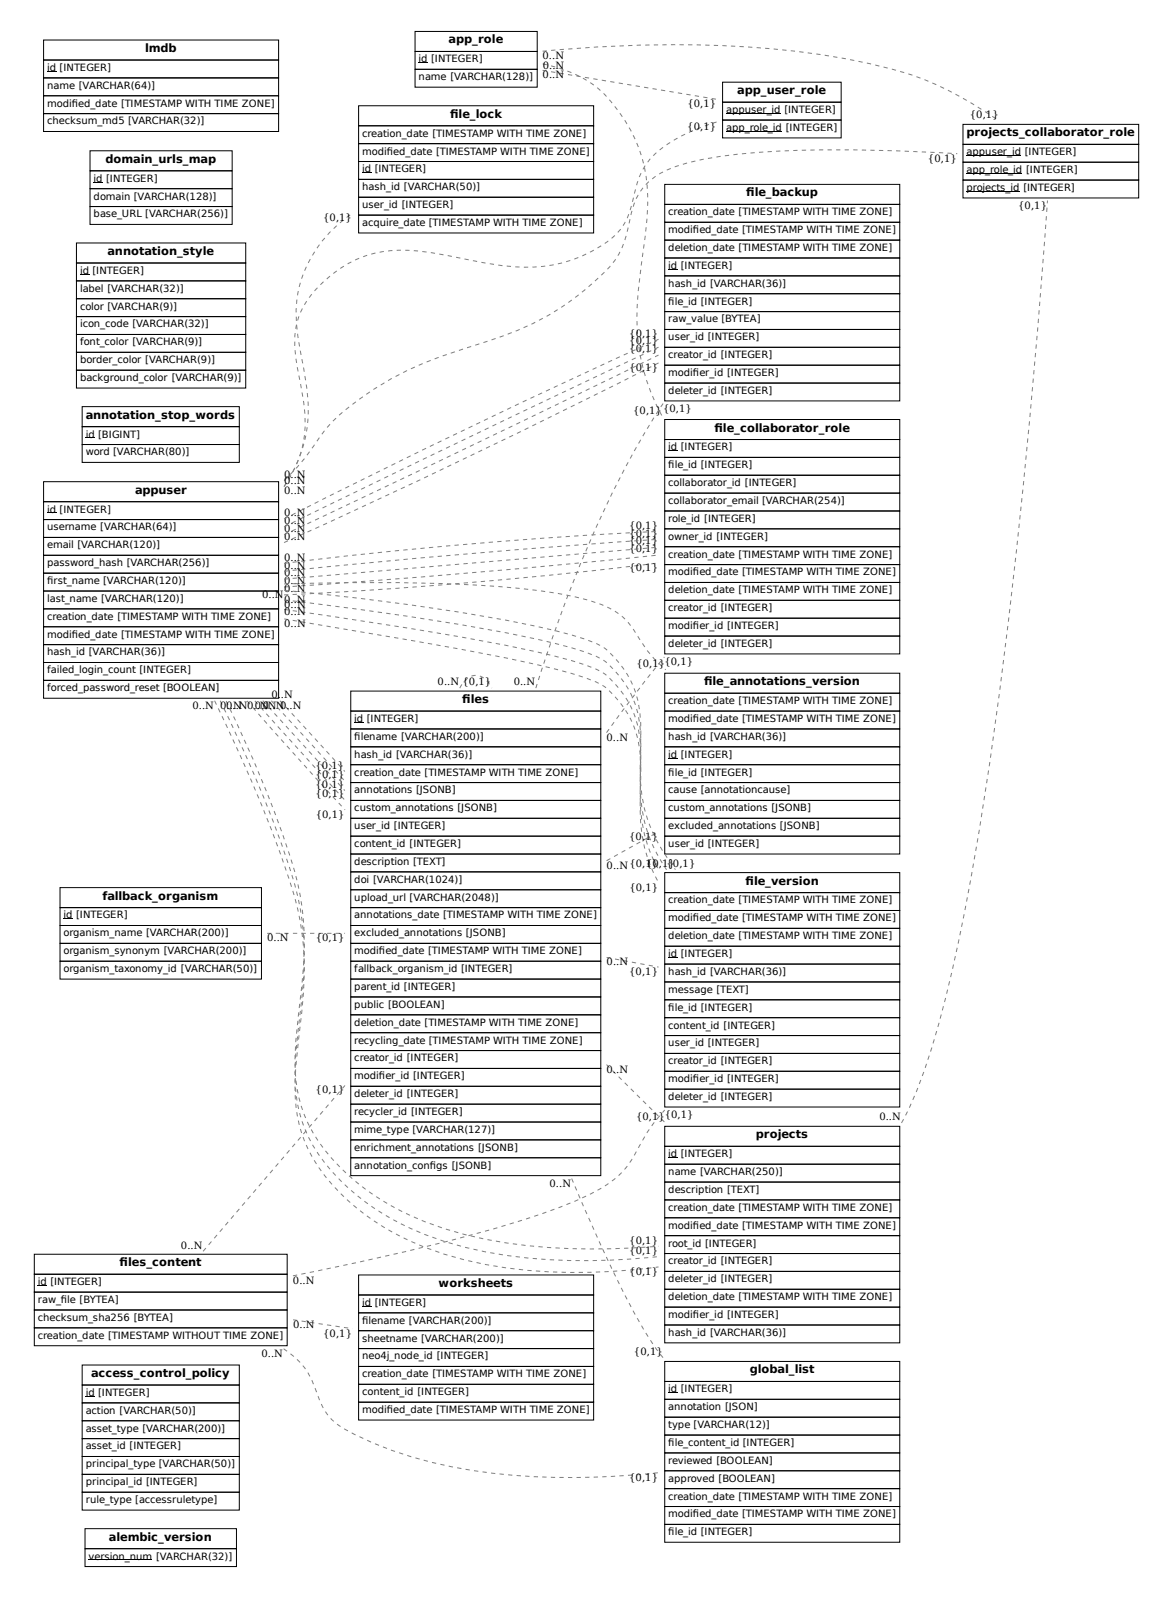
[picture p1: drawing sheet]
<svg xmlns="http://www.w3.org/2000/svg" width="579mm" height="789mm" viewBox="0 0 579 789" stroke-linecap="round" stroke-linejoin="round" font-family="sans-serif">
<defs><g id="words">
<g font-size="5.6">
<text x="222" y="21">app_role</text>
<text x="72" y="26">lmdb</text>
<text x="364" y="46">app_user_role</text>
<text x="222" y="58">fi le_lock</text>
<text x="477" y="67">projects_collaborator_role</text>
<text x="52" y="80">domain_urls_map</text>
<text x="368" y="97">fi le_backup</text>
<text x="53" y="126">annotation_style</text>
<text x="42" y="207">annotation_stop_words</text>
<text x="353" y="213">fi le_collaborator_role</text>
<text x="67" y="244">appuser</text>
<text x="348" y="338">fi le_annotations_version</text>
<text x="228" y="347">fi les</text>
<text x="368" y="437">fi le_version</text>
<text x="51" y="444">fallback_organism</text>
<text x="373" y="562">projects</text>
<text x="59" y="625">fi les_content</text>
<text x="217" y="635">worksheets</text>
<text x="370" y="678">global_list</text>
<text x="45" y="680">access_control_policy</text>
<text x="54" y="761">alembic_version</text>
</g>
<g font-size="4.9">
<text x="268" y="29">0..N</text>
<text x="23" y="35">id [INTEGER]</text>
<text x="207" y="31">id [INTEGER]</text>
<text x="268" y="34">0..N</text>
<text x="207" y="40">name [VARCHAR(128)]</text>
<text x="268" y="39">0..N</text>
<text x="23" y="44">name [VARCHAR(64)]</text>
<text x="23" y="53">modifi ed_date [TIMESTAMP WITH TIME ZONE]</text>
<text x="339" y="53">{0,1}</text>
<text x="359" y="56">appuser_id [INTEGER]</text>
<text x="479" y="58">{0,1}</text>
<text x="23" y="61">checksum_md5 [VARCHAR(32)]</text>
<text x="339" y="64">{0,1}</text>
<text x="359" y="65">app_role_id [INTEGER]</text>
<text x="179" y="67">creation_date [TIMESTAMP WITH TIME ZONE]</text>
<text x="179" y="76">modifi ed_date [TIMESTAMP WITH TIME ZONE]</text>
<text x="477" y="77">appuser_id [INTEGER]</text>
<text x="458" y="80">{0,1}</text>
<text x="46" y="90">id [INTEGER]</text>
<text x="179" y="85">id [INTEGER]</text>
<text x="477" y="85">app_role_id [INTEGER]</text>
<text x="179" y="94">hash_id [VARCHAR(50)]</text>
<text x="477" y="94">projects_id [INTEGER]</text>
<text x="46" y="98">domain [VARCHAR(128)]</text>
<text x="46" y="107">base_URL [VARCHAR(256)]</text>
<text x="179" y="103">user_id [INTEGER]</text>
<text x="330" y="106">creation_date [TIMESTAMP WITH TIME ZONE]</text>
<text x="503" y="103">{0,1}</text>
<text x="160" y="109">{0,1}</text>
<text x="179" y="112">acquire_date [TIMESTAMP WITH TIME ZONE]</text>
<text x="330" y="115">modifi ed_date [TIMESTAMP WITH TIME ZONE]</text>
<text x="330" y="124">deletion_date [TIMESTAMP WITH TIME ZONE]</text>
<text x="40" y="135">id [INTEGER]</text>
<text x="330" y="133">id [INTEGER]</text>
<text x="330" y="142">hash_id [VARCHAR(36)]</text>
<text x="40" y="144">label [VARCHAR(32)]</text>
<text x="40" y="153">color [VARCHAR(9)]</text>
<text x="330" y="150">fi le_id [INTEGER]</text>
<text x="40" y="162">icon_code [VARCHAR(32)]</text>
<text x="330" y="159">raw_value [BYTEA]</text>
<text x="311" y="166">{0,1}</text>
<text x="330" y="168">user_id [INTEGER]</text>
<text x="40" y="170">font_color [VARCHAR(9)]</text>
<text x="311" y="174">{0,1}</text>
<text x="311" y="170">{0,1}</text>
<text x="40" y="179">border_color [VARCHAR(9)]</text>
<text x="330" y="177">creator_id [INTEGER]</text>
<text x="311" y="183">{0,1}</text>
<text x="330" y="186">modifi er_id [INTEGER]</text>
<text x="40" y="188">background_color [VARCHAR(9)]</text>
<text x="330" y="194">deleter_id [INTEGER]</text>
<text x="313" y="204">{0,1}{0,1}</text>
<text x="42" y="216">id [BIGINT]</text>
<text x="42" y="225">word [VARCHAR(80)]</text>
<text x="330" y="222">id [INTEGER]</text>
<text x="330" y="231">fi le_id [INTEGER]</text>
<text x="140" y="236">0..N</text>
<text x="140" y="239">0..N</text>
<text x="330" y="240">collaborator_id [INTEGER]</text>
<text x="140" y="244">0..N</text>
<text x="330" y="249">collaborator_email [VARCHAR(254)]</text>
<text x="23" y="253">id [INTEGER]</text>
<text x="140" y="255">0..N</text>
<text x="330" y="258">role_id [INTEGER]</text>
<text x="23" y="262">username [VARCHAR(64)]</text>
<text x="140" y="263">0..N</text>
<text x="140" y="259">0..N</text>
<text x="311" y="261">{0,1}</text>
<text x="140" y="266">0..N</text>
<text x="311" y="269">{0,1}</text>
<text x="311" y="265">{0,1}</text>
<text x="330" y="266">owner_id [INTEGER]</text>
<text x="23" y="271">email [VARCHAR(120)]</text>
<text x="311" y="273">{0,1}</text>
<text x="330" y="275">creation_date [TIMESTAMP WITH TIME ZONE]</text>
<text x="23" y="279">password_hash [VARCHAR(256)]</text>
<text x="140" y="281">0..N</text>
<text x="140" y="277">0..N</text>
<text x="311" y="282">{0,1}</text>
<text x="140" y="285">0..N</text>
<text x="330" y="284">modifi ed_date [TIMESTAMP WITH TIME ZONE]</text>
<text x="23" y="288">fi rst_name [VARCHAR(120)]</text>
<text x="140" y="288">0..N</text>
<text x="140" y="292">0..N</text>
<text x="330" y="293">deletion_date [TIMESTAMP WITH TIME ZONE]</text>
<text x="23" y="297">last_name [VARCHAR(120)]</text>
<text x="129" y="295">0..N</text>
<text x="140" y="298">0..N</text>
<text x="23" y="306">creation_date [TIMESTAMP WITH TIME ZONE]</text>
<text x="140" y="300">0..N</text>
<text x="140" y="303">0..N</text>
<text x="330" y="302">creator_id [INTEGER]</text>
<text x="140" y="309">0..N</text>
<text x="330" y="311">modifi er_id [INTEGER]</text>
<text x="23" y="315">modifi ed_date [TIMESTAMP WITH TIME ZONE]</text>
<text x="23" y="324">hash_id [VARCHAR(36)]</text>
<text x="330" y="319">deleter_id [INTEGER]</text>
<text x="314" y="329">{0,1}{0,1}</text>
<text x="23" y="332">failed_login_count [INTEGER]</text>
<text x="23" y="341">forced_password_reset [BOOLEAN]</text>
<text x="216" y="338">0..N {0,1}</text>
<text x="254" y="338">0..N</text>
<text x="134" y="345">0..N</text>
<text x="330" y="348">creation_date [TIMESTAMP WITH TIME ZONE]</text>
<text x="95" y="350">0..N 0..N</text>
<text x="112" y="350">0..N0..N</text>
<text x="126" y="350">0..N 0..N</text>
<text x="130" y="350">0..N</text>
<text x="175" y="356">id [INTEGER]</text>
<text x="330" y="356">modifi ed_date [TIMESTAMP WITH TIME ZONE]</text>
<text x="175" y="365">fi lename [VARCHAR(200)]</text>
<text x="300" y="366">0..N</text>
<text x="330" y="365">hash_id [VARCHAR(36)]</text>
<text x="175" y="374">hash_id [VARCHAR(36)]</text>
<text x="330" y="374">id [INTEGER]</text>
<text x="156" y="380">{0,1}</text>
<text x="175" y="383">creation_date [TIMESTAMP WITH TIME ZONE]</text>
<text x="330" y="383">fi le_id [INTEGER]</text>
<text x="156" y="389">{0,1}</text>
<text x="156" y="384">{0,1}</text>
<text x="156" y="394">{0,1}</text>
<text x="175" y="392">annotations [JSONB]</text>
<text x="330" y="392">cause [annotationcause]</text>
<text x="175" y="400">custom_annotations [JSONB]</text>
<text x="330" y="400">custom_annotations [JSONB]</text>
<text x="156" y="404">{0,1}</text>
<text x="175" y="409">user_id [INTEGER]</text>
<text x="330" y="409">excluded_annotations [JSONB]</text>
<text x="175" y="418">content_id [INTEGER]</text>
<text x="311" y="415">{0,1}</text>
<text x="330" y="418">user_id [INTEGER]</text>
<text x="175" y="427">description [TEXT]</text>
<text x="300" y="429">0..N{0,1}</text>
<text x="319" y="428">{0,1}</text>
<text x="329" y="428">{0,1}</text>
<text x="175" y="436">doi [VARCHAR(1024)]</text>
<text x="311" y="440">{0,1}</text>
<text x="175" y="445">upload_url [VARCHAR(2048)]</text>
<text x="330" y="446">creation_date [TIMESTAMP WITH TIME ZONE]</text>
<text x="31" y="453">id [INTEGER]</text>
<text x="175" y="453">annotations_date [TIMESTAMP WITH TIME ZONE]</text>
<text x="330" y="455">modifi ed_date [TIMESTAMP WITH TIME ZONE]</text>
<text x="31" y="462">organism_name [VARCHAR(200)]</text>
<text x="132" y="465">0..N</text>
<text x="156" y="465">{0,1}</text>
<text x="175" y="462">excluded_annotations [JSONB]</text>
<text x="330" y="464">deletion_date [TIMESTAMP WITH TIME ZONE]</text>
<text x="31" y="471">organism_synonym [VARCHAR(200)]</text>
<text x="175" y="471">modifi ed_date [TIMESTAMP WITH TIME ZONE]</text>
<text x="330" y="472">id [INTEGER]</text>
<text x="31" y="480">organism_taxonomy_id [VARCHAR(50)]</text>
<text x="175" y="480">fallback_organism_id [INTEGER]</text>
<text x="300" y="477">0..N</text>
<text x="311" y="481">{0,1}</text>
<text x="330" y="481">hash_id [VARCHAR(36)]</text>
<text x="175" y="489">parent_id [INTEGER]</text>
<text x="330" y="490">message [TEXT]</text>
<text x="175" y="497">public [BOOLEAN]</text>
<text x="330" y="499">fi le_id [INTEGER]</text>
<text x="175" y="506">deletion_date [TIMESTAMP WITH TIME ZONE]</text>
<text x="330" y="508">content_id [INTEGER]</text>
<text x="175" y="515">recycling_date [TIMESTAMP WITH TIME ZONE]</text>
<text x="330" y="517">user_id [INTEGER]</text>
<text x="175" y="524">creator_id [INTEGER]</text>
<text x="330" y="525">creator_id [INTEGER]</text>
<text x="175" y="533">modifi er_id [INTEGER]</text>
<text x="300" y="529">0..N</text>
<text x="156" y="540">{0,1}</text>
<text x="330" y="534">modifi er_id [INTEGER]</text>
<text x="175" y="542">deleter_id [INTEGER]</text>
<text x="330" y="543">deleter_id [INTEGER]</text>
<text x="175" y="550">recycler_id [INTEGER]</text>
<text x="314" y="553">{0,1}{0,1}</text>
<text x="434" y="553">0..N</text>
<text x="175" y="559">mime_type [VARCHAR(127)]</text>
<text x="175" y="568">enrichment_annotations [JSONB]</text>
<text x="330" y="571">id [INTEGER]</text>
<text x="175" y="577">annotation_confi gs [JSONB]</text>
<text x="330" y="580">name [VARCHAR(250)]</text>
<text x="271" y="586">0..N</text>
<text x="330" y="589">description [TEXT]</text>
<text x="330" y="598">creation_date [TIMESTAMP WITH TIME ZONE]</text>
<text x="330" y="606">modifi ed_date [TIMESTAMP WITH TIME ZONE]</text>
<text x="89" y="616">0..N</text>
<text x="311" y="614">{0,1}</text>
<text x="330" y="615">root_id [INTEGER]</text>
<text x="311" y="619">{0,1}</text>
<text x="311" y="629">{0,1}</text>
<text x="330" y="624">creator_id [INTEGER]</text>
<text x="19" y="634">id [INTEGER]</text>
<text x="145" y="634">0..N</text>
<text x="330" y="633">deleter_id [INTEGER]</text>
<text x="330" y="642">deletion_date [TIMESTAMP WITH TIME ZONE]</text>
<text x="19" y="643">raw_fi le [BYTEA]</text>
<text x="179" y="645">id [INTEGER]</text>
<text x="19" y="652">checksum_sha256 [BYTEA]</text>
<text x="179" y="653">fi lename [VARCHAR(200)]</text>
<text x="330" y="651">modifi er_id [INTEGER]</text>
<text x="145" y="655">0..N</text>
<text x="160" y="660">{0,1}</text>
<text x="330" y="659">hash_id [VARCHAR(36)]</text>
<text x="19" y="661">creation_date [TIMESTAMP WITHOUT TIME ZONE]</text>
<text x="179" y="662">sheetname [VARCHAR(200)]</text>
<text x="129" y="670">0..N</text>
<text x="179" y="671">neo4j_node_id [INTEGER]</text>
<text x="313" y="669">{0,1}</text>
<text x="179" y="680">creation_date [TIMESTAMP WITH TIME ZONE]</text>
<text x="42" y="689">id [INTEGER]</text>
<text x="179" y="689">content_id [INTEGER]</text>
<text x="330" y="687">id [INTEGER]</text>
<text x="42" y="698">action [VARCHAR(50)]</text>
<text x="179" y="698">modifi ed_date [TIMESTAMP WITH TIME ZONE]</text>
<text x="330" y="696">annotation [JSON]</text>
<text x="42" y="707">asset_type [VARCHAR(200)]</text>
<text x="330" y="705">type [VARCHAR(12)]</text>
<text x="330" y="714">fi le_content_id [INTEGER]</text>
<text x="42" y="716">asset_id [INTEGER]</text>
<text x="42" y="724">principal_type [VARCHAR(50)]</text>
<text x="330" y="723">reviewed [BOOLEAN]</text>
<text x="311" y="731">{0,1}</text>
<text x="330" y="731">approved [BOOLEAN]</text>
<text x="42" y="733">principal_id [INTEGER]</text>
<text x="42" y="742">rule_type [accessruletype]</text>
<text x="330" y="740">creation_date [TIMESTAMP WITH TIME ZONE]</text>
<text x="330" y="749">modifi ed_date [TIMESTAMP WITH TIME ZONE]</text>
<text x="330" y="758">fi le_id [INTEGER]</text>
<text x="44" y="770">version_num [VARCHAR(32)]</text>
</g>
</g></defs>
<g fill="none" stroke="#000" stroke-width=".49">
<path d="M22 20h116v10h-116zM205 16h60v9h-60zM22 30h116v8h-116zM22 38h116v9h-116zM23 35h5M205 25h60v9h-60zM205 34h60v9h-60zM207 31h4M22 47h116v9h-116zM22 56h116v9h-116zM177 52h116v10h-116zM357 41h58v9h-58z"/>
<path d="M357 50h58v9h-58zM357 59h58v9h-58zM359 56h27M44 74h71v10h-71zM177 62h116v9h-116zM177 71h116v9h-116zM177 80h116v9h-116zM359 65h27M476 61h86v10h-86zM476 71h86v9h-86zM477 77h27M44 84h71v9h-71z"/>
<path d="M44 93h71v9h-71zM46 90h5M177 89h116v8h-116zM177 97h116v9h-116zM179 85h4M328 91h116v10h-116zM476 80h86v9h-86zM476 89h86v9h-86zM477 86h28M477 94h27M38 120h83v10h-83zM44 102h71v9h-71z"/>
<path d="M177 106h116v9h-116zM328 101h116v9h-116zM328 110h116v9h-116zM328 119h116v8h-116zM38 130h83v9h-83zM38 139h83v8h-83zM40 135h4M328 127h116v9h-116zM328 136h116v9h-116zM330 133h5M38 147h83v9h-83zM38 156h83v9h-83z"/>
<path d="M328 145h116v9h-116zM328 154h116v9h-116zM38 165h83v9h-83zM38 174h83v9h-83zM328 163h116v8h-116zM328 171h116v9h-116zM38 183h83v9h-83zM328 180h116v9h-116zM328 189h116v9h-116zM41 201h77v10h-77zM41 211h77v8h-77zM41 219h77v9h-77z"/>
<path d="M42 216h5M328 207h116v10h-116zM328 217h116v9h-116zM22 238h116v10h-116zM328 226h116v9h-116zM328 235h116v8h-116zM330 223h5M22 248h116v8h-116zM22 256h116v9h-116zM23 253h5M328 243h116v9h-116zM328 252h116v9h-116z"/>
<path d="M22 265h116v9h-116zM22 274h116v9h-116zM328 261h116v9h-116zM328 270h116v9h-116zM328 279h116v9h-116zM22 283h116v9h-116zM22 292h116v9h-116zM328 288h116v8h-116zM328 296h116v9h-116zM22 301h116v8h-116zM22 309h116v9h-116zM22 318h116v9h-116z"/>
<path d="M328 305h116v9h-116zM328 314h116v9h-116zM22 327h116v9h-116zM22 336h116v9h-116zM328 332h116v10h-116zM173 341h124v10h-124zM173 351h124v9h-124zM173 360h124v9h-124zM175 357h4M328 342h116v9h-116zM328 351h116v9h-116zM328 360h116v9h-116z"/>
<path d="M173 369h124v8h-124zM173 377h124v9h-124zM328 369h116v8h-116zM328 377h116v9h-116zM330 374h5M173 386h124v9h-124zM173 395h124v9h-124zM328 386h116v9h-116zM328 395h116v9h-116zM173 404h124v9h-124zM173 413h124v9h-124zM328 404h116v9h-116z"/>
<path d="M328 413h116v9h-116zM30 438h99v10h-99zM173 422h124v8h-124zM173 430h124v9h-124zM173 439h124v9h-124zM328 431h116v10h-116zM30 448h99v9h-99zM30 457h99v9h-99zM31 454h5M173 448h124v9h-124zM173 457h124v9h-124zM328 441h116v8h-116z"/>
<path d="M328 449h116v9h-116zM328 458h116v9h-116zM30 466h99v8h-99zM30 474h99v9h-99zM173 466h124v8h-124zM173 474h124v9h-124zM328 467h116v9h-116zM328 476h116v9h-116zM330 473h5M173 483h124v9h-124zM173 492h124v9h-124zM328 485h116v9h-116z"/>
<path d="M328 494h116v8h-116zM173 501h124v9h-124zM173 510h124v9h-124zM173 519h124v8h-124zM328 502h116v9h-116zM328 511h116v9h-116zM328 520h116v9h-116zM173 527h124v9h-124zM173 536h124v9h-124zM328 529h116v9h-116zM328 538h116v8h-116zM173 545h124v9h-124z"/>
<path d="M173 554h124v9h-124zM328 556h116v10h-116zM173 563h124v9h-124zM173 572h124v8h-124zM328 566h116v9h-116zM328 575h116v8h-116zM330 571h5M328 583h116v9h-116zM328 592h116v9h-116zM17 619h125v10h-125zM328 601h116v9h-116zM328 610h116v9h-116z"/>
<path d="M328 619h116v9h-116zM17 629h125v9h-125zM17 638h125v9h-125zM19 635h4M177 629h116v10h-116zM177 639h116v9h-116zM328 628h116v8h-116zM328 636h116v9h-116zM17 647h125v8h-125zM17 655h125v9h-125zM177 648h116v9h-116zM177 657h116v9h-116z"/>
<path d="M179 645h4M328 645h116v9h-116zM328 654h116v9h-116zM41 674h77v10h-77zM177 666h116v9h-116zM177 675h116v8h-116zM328 672h116v10h-116zM41 684h77v9h-77zM41 693h77v8h-77zM42 689h5M177 683h116v9h-116zM177 692h116v9h-116z"/>
<path d="M328 682h116v9h-116zM328 691h116v9h-116zM328 700h116v8h-116zM330 687h5M41 701h77v9h-77zM41 710h77v9h-77zM41 719h77v9h-77zM328 708h116v9h-116zM328 717h116v9h-116zM41 728h77v9h-77zM41 737h77v8h-77zM328 726h116v9h-116z"/>
<path d="M328 735h116v9h-116zM42 755h75v9h-75zM328 744h116v8h-116zM328 752h116v9h-116zM42 764h75v9h-75zM44 770h31"/>
</g>
<g fill="none" stroke="#7f7f7f" stroke-width=".49" stroke-dasharray="2.1 2.1" stroke-linecap="butt">
<path d="M268 25a574 574 0 0 1 147 4 169 169 0 0 1 52 15l13 7 13 9M268 35l86 14M268 32a58 58 0 0 1 32 16 74 74 0 0 1 19 61 458 458 0 0 0-4 50 100 100 0 0 0 12 47M140 237h1a134 134 0 0 0 20-25 146 146 0 0 1 65-39 179 179 0 0 0 57-25l5-4a60 60 0 0 0 18-19 102 102 0 0 0 7-23 31 31 0 0 1 23-21 288 288 0 0 1 75-7h28l34 2M140 240a58 58 0 0 0 9-48 79 79 0 0 1-2-33 54 54 0 0 1 44-35 156 156 0 0 1 46 5 80 80 0 0 0 56-5 34 34 0 0 0 16-15l4-11a38 38 0 0 1 23-30l8-4 10-4M140 256l93-45 92-44M140 240a71 71 0 0 0 10-56 118 118 0 0 1-3-39 63 63 0 0 1 27-40M140 278a2464 2464 0 0 1 185-16M140 268l93-43 92-46M140 264l185-89M140 260l185-89M140 294a2463 2463 0 0 0 185-16"/>
<path d="M140 290l93-7 92-9M140 286l185-16M140 282l93-9 92-7M140 288a849 849 0 0 1 131 4 83 83 0 0 1 34 11 53 53 0 0 1 13 16l4 5 7 7M140 296a1225 1225 0 0 1 138 23l5 1a35 35 0 0 1 26 18 60 60 0 0 1 7 38 80 80 0 0 0 10 48l3 5M140 291a1027 1027 0 0 1 138 21l5 2a35 35 0 0 1 26 18 60 60 0 0 1 7 37 80 80 0 0 0 11 50l7 10M140 306a1983 1983 0 0 1 138 25l5 2a36 36 0 0 1 26 18 60 60 0 0 1 7 37 80 80 0 0 0 9 48M140 301a1516 1516 0 0 1 138 24l5 1a36 36 0 0 1 26 18 60 60 0 0 1 7 38 80 80 0 0 0 9 47M227 340a8 8 0 0 1 11-6l2 2 3 4M265 340a562 562 0 0 1 62-140v-1M106 346a646 646 0 0 1 41 102 164 164 0 0 1 1 62 118 118 0 0 0 0 47 86 86 0 0 0 39 47 171 171 0 0 0 86 24 308 308 0 0 0 52-3M109 346a590 590 0 0 1 38 96 164 164 0 0 1 1 62 118 118 0 0 0 0 47 86 86 0 0 0 39 47 174 174 0 0 0 86 24 338 338 0 0 0 52-2"/>
<path d="M112 346a545 545 0 0 1 35 89 164 164 0 0 1 1 63 118 118 0 0 0 0 46 86 86 0 0 0 39 47 178 178 0 0 0 86 25 374 374 0 0 0 52-1M122 346l48 54M126 346l44 49M130 346l40 44M134 346l36 40M138 346l32 35M300 362l28-38M300 425l25-14M132 461h38M300 473l25 4M300 526l29 28M445 554l1-2a237 237 0 0 0 20-57 1566 1566 0 0 0 33-194l9-89 9-113"/>
<path d="M282 582a564 564 0 0 0 40 81l6 7M100 618l70-82M145 630a999 999 0 0 0 127-33 101 101 0 0 0 33-16 83 83 0 0 0 15-22l8-11M145 651l29 5M140 666a38 38 0 0 1 17 23 27 27 0 0 0 13 17 220 220 0 0 0 99 23 405 405 0 0 0 56-2"/>
</g>
<use href="#words"/>
</svg>
